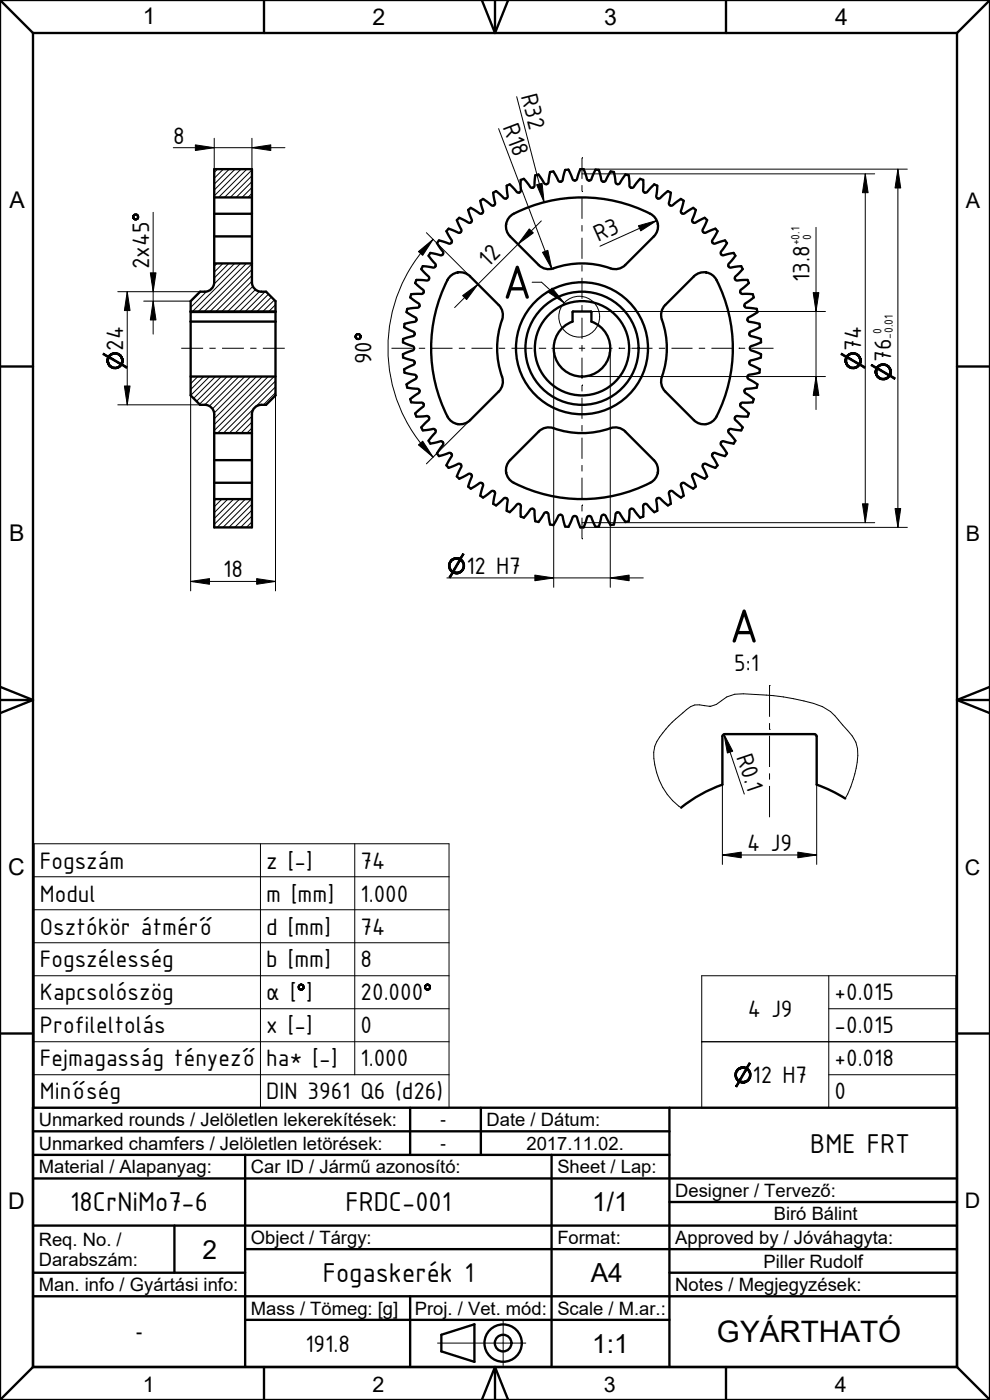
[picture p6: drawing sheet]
<svg xmlns="http://www.w3.org/2000/svg" width="210mm" height="297mm" viewBox="0 0 210 297" stroke-linecap="round" stroke-linejoin="round" font-family="sans-serif">
<defs><g id="words">
<g font-size="10.9">
<text x="106.6" y="63.4">A</text>
<text x="154.7" y="136.3">A</text>
</g>
<text font-size="6.3" x="152.1" y="284.7">GYÁRTHATÓ</text>
<g font-size="6.2">
<text x="171.9" y="244.5">BME FRT</text>
<text x="14.9" y="257">18CrNiMo7-6</text>
<text x="73.3" y="257">FRDC-001</text>
<text x="68.5" y="272">Fogaskerék 1</text>
</g>
<g font-size="5.6">
<text x="125.6" y="257">1/1</text>
<text x="42.9" y="267">2</text>
<text x="125.3" y="272">A4</text>
<text x="125.6" y="287">1:1</text>
</g>
<g font-size="5.4">
<text x="110.4" y="20.3" transform="rotate(75 110.4 20.3)">R32</text>
<text x="106.6" y="27" transform="rotate(69 106.6 27)">R18</text>
<text x="36.8" y="30.5">8</text>
<text x="126.9" y="51.4" transform="rotate(-24 126.9 51.4)">R3</text>
<text x="31.6" y="57.1" transform="rotate(-90 31.6 57.1)">2x45</text>
<text x="103.5" y="56.9" transform="rotate(-45 103.5 56.9)">12</text>
<text x="171.7" y="59.8" transform="rotate(-90 171.7 59.8)">13.8</text>
<text x="26.1" y="74.4" transform="rotate(-90 26.1 74.4)">24</text>
<text x="78.8" y="77.2" transform="rotate(-90 78.8 77.2)">90</text>
<text x="182.7" y="74.4" transform="rotate(-90 182.7 74.4)">74</text>
<text x="189.1" y="76.8" transform="rotate(-90 189.1 76.8)">76</text>
<text x="47.3" y="122.5">18</text>
<text x="98.9" y="121.7">12 H7</text>
<text x="155.7" y="142.4">5:1</text>
<text x="156.1" y="160.6" transform="rotate(71 156.1 160.6)">R0.1</text>
<text x="8.5" y="184.2">Fogszám</text>
<text x="56.5" y="184.2">z [-]</text>
<text x="76.5" y="184.2">74</text>
<text x="158.5" y="180.5">4 J9</text>
<text x="8.5" y="191.2">Modul</text>
<text x="56.5" y="191.2">m [mm]</text>
<text x="76.5" y="191.2">1.000</text>
<text x="8.5" y="198.2">Osztókör átmérő</text>
<text x="56.5" y="198.2">d [mm]</text>
<text x="76.5" y="198.2">74</text>
<text x="8.5" y="205.2">Fogszélesség</text>
<text x="56.5" y="205.2">b [mm]</text>
<text x="76.5" y="205.2">8</text>
<text x="8.5" y="212.2">Kapcsolószög</text>
<text x="56.5" y="212.2">α [ ]</text>
<text x="76.5" y="212.2">20.000</text>
<text x="158.6" y="215.7">4 J9</text>
<text x="177" y="212.2">+0.015</text>
<text x="8.5" y="219.2">Profileltolás</text>
<text x="56.5" y="219.2">x [-]</text>
<text x="76.5" y="219.2">0</text>
<text x="177" y="219.2">-0.015</text>
<text x="8.5" y="226.2">Fejmagasság tényező</text>
<text x="56.5" y="226.2">ha* [-]</text>
<text x="76.5" y="226.2">1.000</text>
<text x="177" y="226.2">+0.018</text>
<text x="8.5" y="233.2">Minőség</text>
<text x="56.5" y="233.2">DIN 3961 Q6 (d26)</text>
<text x="159.7" y="229.7">12 H7</text>
<text x="177" y="233.2">0</text>
<text x="64.8" y="286.7">191.8</text>
</g>
<g font-size="4.9">
<text x="30.3" y="5.2">1</text>
<text x="79" y="5.3">2</text>
<text x="128.1" y="5.2">3</text>
<text x="177.1" y="5.3">4</text>
<text x="2" y="44.1">A</text>
<text x="2" y="114.8">B</text>
<text x="1.7" y="185.7">C</text>
<text x="1.7" y="256.4">D</text>
</g>
<g font-size="4.5">
<text x="204.9" y="44.1">A</text>
<text x="204.9" y="114.8">B</text>
<text x="204.6" y="185.6">C</text>
<text x="204.6" y="256.4">D</text>
<text x="30.3" y="295.2">1</text>
<text x="79" y="295.3">2</text>
<text x="128.1" y="295.3">3</text>
<text x="177.1" y="295.3">4</text>
</g>
<g font-size="3.9">
<text x="8.2" y="238.9">Unmarked rounds / Jelöletlen lekerekítések:</text>
<text x="103.2" y="238.9">Date / Dátum:</text>
<text x="8.2" y="243.9">Unmarked chamfers / Jelöletlen letörések:</text>
<text x="111.7" y="243.9">2017.11.02.</text>
<text x="8.2" y="248.9">Material / Alapanyag:</text>
<text x="53.2" y="248.9">Car ID / Jármű azonosító:</text>
<text x="118.2" y="248.9">Sheet / Lap:</text>
<text x="143.2" y="253.9">Designer / Tervező:</text>
<text x="53.2" y="263.9">Object / Tárgy:</text>
<text x="118.2" y="263.9">Format:</text>
<text x="143.2" y="263.9">Approved by / Jóváhagyta:</text>
<text x="164.1" y="258.9">Biró Bálint</text>
<text x="8.2" y="264.3">Req. No. /</text>
<text x="8.2" y="268.5">Darabszám:</text>
<text x="162" y="268.9">Piller Rudolf</text>
<text x="8.2" y="273.9">Man. info / Gyártási info:</text>
<text x="143.2" y="273.9">Notes / Megjegyzések:</text>
<text x="53.2" y="278.9">Mass / Tömeg: [g]</text>
<text x="88" y="278.9">Proj. / Vet. mód:</text>
<text x="118.2" y="278.9">Scale / M.ar.:</text>
<text x="28.9" y="283.9">-</text>
</g>
<g font-size="3.5">
<text x="93.4" y="238.7">-</text>
<text x="93.4" y="243.7">-</text>
</g>
<g font-size="2.7">
<text x="169.6" y="52.1" transform="rotate(-90 169.6 52.1)">+0.1</text>
<text x="172" y="51" transform="rotate(-90 172 51)">0</text>
<text x="187" y="70.8" transform="rotate(-90 187 70.8)">0</text>
<text x="189.4" y="71.9" transform="rotate(-90 189.4 71.9)">-0.01</text>
</g>
</g></defs>
<g fill="none" stroke="#000" stroke-width=".21">
<path d="M46.1 35.9l-.7 .7M47.4 35.9l-2 1.9M48.6 35.9l-3.2 3.2M49.9 35.9l-4.5 4.4M51.1 35.9l-5.7 5.7M52.4 35.9l-6 6M53.4 36l-5.8 5.9M53.4 37.3l-4.5 4.6M53.4 38.5l-3.3 3.4M53.4 39.8l-2.1 2.1M46.1 55.9l-.7 .6M47.3 55.9l-1.9 1.8"/>
<path d="M48.5 55.9l-3.1 3.1M49.8 55.9l-4.4 4.4M51 55.9l-10.2 10.2M52.3 55.9l-10.2 10.2M53.4 41l-.8 .9M53.4 56l-10.1 10.1M53.4 57.2l-8.8 8.9M53.4 58.4l-7.6 7.7M53.4 59.7l-6.3 6.4M112.9 59.9h2l4.8 4.4M40.7 79.9l-.3 .3M42 79.9l-1.6 1.5"/>
<path d="M42.5 61.9l-2.1 2.1M43.2 79.9l-2.8 2.7M43.8 61.8l-3.4 3.4M44.5 79.9l-4.1 4M45.7 79.9l-4.6 4.6M46.9 79.9l-5.2 5.2M48.2 79.9l-5.9 5.9M49.4 79.9l-6 6M50.7 79.9l-6.3 6.2M51.9 79.9l-6.8 6.8M53.2 79.9l-7.8 7.7M53.6 60.7l-5.3 5.4"/>
<path d="M54.2 61.4l-4.7 4.7M54.4 79.9l-9 9M55 61.8l-4.2 4.3M55.7 79.9l-10.3 10.2M56.2 61.9l-4.2 4.2M56.9 79.9l-11.5 11.4M57 62.4l-3.7 3.7M57.6 63l-3.1 3.1M58.1 79.9l-12 12M58.2 63.6l-2.4 2.5M58.4 64.6l-1.4 1.5M58.4 65.9l-.1 .2"/>
<path d="M117.1 61.1l2.6 3.2-3.4-2.3zM53.4 88.3l-3.5 3.6M53.4 89.6l-2.3 2.3M53.4 90.8l-1 1.1M54 86.6l-5.4 5.3M58.4 80.8l-11 11.1M58.4 82.1l-4.3 4.3M58.4 83.3l-2.5 2.6M45.8 105.9l-.4 .4M47.1 105.9l-1.7 1.6M48.3 105.9l-2.9 2.9M49.6 105.9l-4.2 4.1"/>
<path d="M50.8 105.9l-5.4 5.4M52.1 105.9l-6 6M53.3 105.9l-6 6M53.4 107l-4.9 4.9M53.4 108.2l-3.6 3.7M53.4 109.5l-2.4 2.4M53.4 110.7l-1.1 1.2M7.3 179h87.9v56h-87.9zM55.2 179v56M75.2 179v49M179.3 169.4a20.7 20.7 0 0 0 2.6-10.6 9.3 9.3 0 0 0-3.2-5 11.2 11.2 0 0 0-6.1-4.6 53.5 53.5 0 0 0-16.8-1.9l-1.7 .6-1.1 .7a3.5 3.5 0 0 1-3.6 1.1 3.5 3.5 0 0 0-3.8 .8 22.1 22.1 0 0 0-6.7 7.8 13.6 13.6 0 0 0 2.6 10.2l1.2 1.4 1.9 1.5M7.3 186h87.9"/>
<path d="M7.3 193h87.9M7.3 200h87.9M7.3 207h87.9M7.3 214h87.9M63.2 209.4l.3-.1zM63.2 209.4h.3l-.3 .2zM63.2 209.2l.4-.1zM63.2 209.2l.5-.1zM63.2 209.2h.3zM63.2 209.2l.3 .1-.3 .1zM63.2 209.6l.3-.2zM63.2 209.6h.3z"/>
<path d="M63.2 209.6h.3l-.2 .1zM63.3 209.1l.6-.1zM63.3 209.1l.5-.1zM63.3 209.1h.4l-.5 .1zM63.3 209.7h.3zM63.3 209.7h.4zM63.3 209.7h.4l-.3 .2zM63.4 209l.8-.1zM63.4 209h.9zM63.4 209h.5l-.6 .1zM63.4 209.9l.6-.1zM63.4 209.9l.5-.1z"/>
<path d="M63.4 209.9l.4-.1zM63.4 209.9l1-.2zM63.4 209.9l1-.2-.1 .2zM63.4 209.9h.9zM63.6 208.9l.4-.1zM63.6 208.9h.6zM63.6 210l.7-.1zM63.6 210h.6zM63.7 208.8h.3zM63.7 210.1l.5-.1zM63.9 209h.4zM63.9 210.1l.3-.1z"/>
<path d="M64 209h.3zM64 209.8l.4-.1zM64.1 209.1l.2-.1 .1 .1zM64.1 209.1h.3zM64.1 209.7l.4-.1zM64.1 209.7l.4-.1-.1 .1zM64.2 209.1h.2zM64.2 209.2l.2-.1 .1 .1zM64.2 209.2h.3zM64.2 209.6h.3zM64.3 209.3l.2-.1zM64.3 209.4l.2-.2v.2z"/>
<path d="M64.3 209.4h.2zM64.3 209.5l.2-.1v.2zM64.3 209.5l.2 .1h-.3zM90 209.4l.3-.1zM90 209.4h.3l-.2 .2zM90.1 209.2l.3-.1zM90.1 209.2l.4-.1zM90.1 209.2h.2zM90.1 209.2l.2 .1-.3 .1zM90.1 209.6l.2-.2zM90.1 209.6h.2zM90.1 209.6h.2l-.2 .1z"/>
<path d="M90.1 209.1l.6-.1zM90.1 209.1l.5-.1zM90.1 209.1h.4l-.4 .1zM90.1 209.7h.3zM90.1 209.7h.4zM90.1 209.7h.4l-.3 .2zM90.2 209l.8-.1zM90.2 209h1zM90.2 209h.5l-.6 .1zM90.2 209.9l.6-.1zM90.2 209.9l.5-.1zM90.2 209.9l.4-.1z"/>
<path d="M90.2 209.9l1.1-.2zM90.2 209.9l1.1-.2-.1 .2zM90.2 209.9h1zM90.4 208.9l.5-.1zM90.4 208.9h.6zM90.4 210l.8-.1zM90.4 210h.6zM90.5 208.8h.4zM90.5 210.1l.5-.1zM90.7 209h.5zM90.7 210.1l.3-.1zM90.8 209h.4z"/>
<path d="M90.8 209.8l.5-.1zM90.9 209.1l.3-.1 .1 .1zM90.9 209.1h.4zM90.9 209.7l.4-.1zM90.9 209.7l.4-.1v.1zM91 209.1h.3zM91 209.2l.3-.1v.1zM91 209.2h.3zM91 209.6h.3zM91.1 209.3l.2-.1zM91.1 209.4l.2-.2v.2zM91.1 209.4h.2z"/>
<path d="M91.1 209.5l.2-.1v.2zM91.1 209.5l.2 .1h-.3zM148.9 207h53.8v28h-53.8zM175.8 214h26.9M175.8 207v28M7.3 221h87.9M7.3 228h87.9M148.9 221h53.8M155.9 227.8l.4-.1-.1 .2zM155.9 227.8l.3 .1-.3 .1zM155.9 228l.3-.1v.1zM155.9 228.2l.3-.2v.2z"/>
<path d="M155.9 228h.3l-.3 .2zM155.9 228.2h.3l.1 .2zM155.9 228.2l.4 .2h-.4zM155.9 227.6l.4-.1v.2zM155.9 227.6l.4 .1-.4 .1zM155.9 228.4h.4v.1zM155.9 228.4l.4 .1-.3 .1zM156 228.6l.3-.1 .1 .1zM156 228.6h.4l-.3 .2zM156 227.4l.5-.2-.1 .1zM156 227.4l.4-.1-.1 .2zM156 227.4l.3 .1-.4 .1z"/>
<path d="M156 230.4l.9-.8-.6 1zM156.1 228.8l.3-.2v.2zM156.1 228.8l.4 .1zM156.1 228.8l.4 .1-.3 .1zM156.1 227.2l.5-.1zM156.1 227.2h.4l-.5 .2zM156.2 229h.4zM156.2 229h.4l-.3 .2zM156.2 227l.7-.2zM156.2 227l.5-.1-.1 .2zM156.2 227l.4 .1-.5 .1zM156.3 229.2l.3-.2 .2 .1z"/>
<path d="M156.3 229.2l.5-.1-.4 .2zM156.4 226.8l.8-.1zM156.4 226.8l1-.1zM156.4 226.8l.1-.1h.9zM156.4 226.8h.7zM156.4 226.8h.5l-.7 .2zM156.4 229.3l.4-.2 .3 .2zM156.4 229.3h.7l-.5 .1zM156.5 226.7l2.1-.1zM156.5 226.6h2.1M156.6 229.4h1.2zM156.6 229.4h1z"/>
<path d="M156.6 229.4h.9zM156.6 229.4h.7zM156.6 229.4h.6zM156.6 229.4l1.9 .1zM156.6 229.4l1.9 .1-1.6 .1zM156.6 229.4l.3 .2-.9 .8zM156.7 226.6l1.6-.1zM156.7 226.6l1.6-.1 .3 .1zM156.9 229.6l1.6-.1zM156.9 229.6h1.4zM156.9 226.5l1.2-.1zM156.9 226.5h1.4z"/>
<path d="M157.1 229.7l1.2-.1zM157.1 229.7h.9zM157.2 226.4h.7zM157.2 226.4l.6-.1zM157.2 226.4h.9zM157.2 229.7h.8zM157.4 226.3h.4zM157.4 226.7l1.2-.1zM157.4 229.7h.6zM157.6 226.7l1-.1zM157.6 229.7h.4zM157.7 226.7l.9-.1z"/>
<path d="M157.8 229.4h.8zM157.8 229.4h.8l-.1 .1zM157.9 226.7l.7-.1zM157.9 229.4l.9-.1zM158 226.7l.6-.1zM158.1 226.8l.5-.2 .2 .2zM158.1 226.8h.7l-.4 .1zM158.1 226.8l.3 .1-1.6 2.2zM158.1 229.3h.7zM158.3 229.2l.6-.1zM158.3 229.2l.6-.1-.1 .2zM158.3 226.5l.9-.9-.6 1z"/>
<path d="M158.4 226.9h.5l-.4 .1zM158.4 226.9l.4-.1 .1 .1zM158.4 229.1l.2-.1 .3 .1zM158.4 226.9l-1.3 2.4-.3-.2zM158.5 227l.4-.1 .1 .2zM158.5 227l.5 .1zM158.6 229l.5-.1-.2 .2zM158.7 227.1h.3l.1 .1zM158.7 227.1l.4 .1-.4 .1zM158.7 228.9l.5-.2-.1 .2zM158.7 228.9h.4l-.5 .1zM158.7 227.3l.4-.1-.3 .2z"/>
<path d="M158.8 228.7h.4l-.5 .2zM158.8 227.4l.3-.2 .1 .2zM158.8 227.4h.4l-.3 .2zM158.9 228.6l.4-.1-.1 .2zM158.9 228.6l.3 .1h-.4zM158.9 225.4l.3 .2-.9 .9zM158.9 227.6l.3-.2 .1 .2zM158.9 227.6h.4l-.4 .1zM158.9 228.4l.4-.1v.2zM158.9 228.4l.4 .1-.4 .1zM158.9 227.7l.4-.1v.2zM158.9 227.7l.4 .1-.3 .1z"/>
<path d="M159 227.9l.3-.1-.3 .2zM159 228l.3-.2v.2zM159 228h.3l-.3 .2zM159 228.2l.3-.2v.3zM159 228.2l.3 .1-.4 .1zM175.8 228h26.9M92.8 284.9h18.7M106.7 280.2v9.5"/>
<circle cx="122.9" cy="67.2" r="4.3"/>
</g>
<g fill="none" stroke="#000" stroke-width=".5">
<path d="M0 0v297M0 0l7 7M0 0h210M7 7v283M7 7h196M56 0v7M102.2 0l2.8 7M105 0v7M107.8 0l-2.8 7M154 0v7M203 7v283M210 0l-7 7"/>
<path d="M210 0v297M113.1 39.8l-.6-.1-1-1.3a.58 .58 0 0 0-.8-.3 .58 .58 0 0 0-.3 .7l.1 1.4a.57 .57 0 0 1-.5 .7 .57 .57 0 0 1-.6-.5l-.8-.8a.61 .61 0 0 0-.9-.3 .61 .61 0 0 0-.2 .8l.1 1.1a.59 .59 0 0 1-.2 .9 .59 .59 0 0 1-.8-.4l-.9-.8a.61 .61 0 0 0-.8-.2 .61 .61 0 0 0-.2 .9l.2 1.1a.59 .59 0 0 1-.2 .9 .59 .59 0 0 1-.8-.3l-.9-.7a.61 .61 0 0 0-.9-.2 .61 .61 0 0 0-.1 .9l.4 1.1a.59 .59 0 0 1-.2 .9 .59 .59 0 0 1-.8-.3l-1-.6a.61 .61 0 0 0-.9-.1 .61 .61 0 0 0 0 .9l.4 1.1a.59 .59 0 0 1 0 .9 .59 .59 0 0 1-.9-.2l-1-.5a.61 .61 0 0 0-.9 0 .61 .61 0 0 0 .1 .9l.5 1a.59 .59 0 0 1 0 .9 .59 .59 0 0 1-.9-.1l-1-.5a.61 .61 0 0 0-.9 .1 .61 .61 0 0 0 .1 .9l.6 1a.59 .59 0 0 1 .1 .8 .59 .59 0 0 1-.9 0l-1.1-.3a.61 .61 0 0 0-.8 .1 .61 .61 0 0 0 .2 .9l.6 .9a.59 .59 0 0 1 .2 .9 .59 .59 0 0 1-.9 0l-1.1-.2a.61 .61 0 0 0-.8 .2 .61 .61 0 0 0 .2 .8l.8 .9a.59 .59 0 0 1 .2 .9 .59 .59 0 0 1-.9 .1l-1.1-.2a.61 .61 0 0 0-.8 .3 .61 .61 0 0 0 .3 .8l.8 .8a.59 .59 0 0 1 .4 .9 .59 .59 0 0 1-.9 .2l-1.1-.1a.61 .61 0 0 0-.8 .4 .61 .61 0 0 0 .4 .7l.9 .8a.59 .59 0 0 1 .3 .8 .59 .59 0 0 1-.8 .2l-1.1 .1a.61 .61 0 0 0-.8 .4 .61 .61 0 0 0 .5 .8l.9 .6a.59 .59 0 0 1 .5 .8 .59 .59 0 0 1-.9 .3l-1.1 .1a.61 .61 0 0 0-.7 .5 .61 .61 0 0 0 .5 .7l1 .6a.59 .59 0 0 1 .5 .7 .59 .59 0 0 1-.8 .4l-1.1 .2a.61 .61 0 0 0-.7 .6 .61 .61 0 0 0 .7 .7l1 .4a.59 .59 0 0 1 .6 .7 .59 .59 0 0 1-.8 .5l-1.1 .3a.61 .61 0 0 0-.6 .6 .61 .61 0 0 0 .6 .6l1.1 .4a.59 .59 0 0 1 .6 .6 .59 .59 0 0 1-.7 .6l-1 .4a.61 .61 0 0 0-.6 .7 .61 .61 0 0 0 .7 .5l1.1 .3a.59 .59 0 0 1 .7 .6 .59 .59 0 0 1-.7 .6l-1 .4a.61 .61 0 0 0-.5 .8 .61 .61 0 0 0 .7 .4l1.1 .2a.59 .59 0 0 1 .8 .6 .59 .59 0 0 1-.7 .6l-.9 .6a.61 .61 0 0 0-.5 .7 .61 .61 0 0 0 .8 .5l1.1 .1a.59 .59 0 0 1 .8 .4 .59 .59 0 0 1-.6 .7l-.9 .7a.61 .61 0 0 0-.4 .8 .61 .61 0 0 0 .9 .3h1.1a.59 .59 0 0 1 .8 .4 .59 .59 0 0 1-.5 .7l-.9 .8a.61 .61 0 0 0-.3 .8 .61 .61 0 0 0 .9 .3l1.1-.1a.59 .59 0 0 1 .8 .3 .59 .59 0 0 1-.4 .8l-.8 .8a.61 .61 0 0 0-.3 .8 .61 .61 0 0 0 .9 .2l1.1-.1a.59 .59 0 0 1 .9 .2 .59 .59 0 0 1-.4 .8l-.7 .9a.61 .61 0 0 0-.2 .9 .61 .61 0 0 0 .9 .1l1.1-.3a.59 .59 0 0 1 .9 .2 .59 .59 0 0 1-.3 .8l-.7 .9a.61 .61 0 0 0-.1 .9 .61 .61 0 0 0 .9 .1l1.1-.4a.59 .59 0 0 1 .9 .1 .59 .59 0 0 1-.2 .9l-.6 .9a.61 .61 0 0 0 0 .9 .61 .61 0 0 0 .8 0l1.1-.4a.59 .59 0 0 1 .9 0 .59 .59 0 0 1-.2 .8l-.5 1.1a.61 .61 0 0 0 .1 .9 .61 .61 0 0 0 .9-.1l1-.6a.59 .59 0 0 1 .9 0 .59 .59 0 0 1-.1 .8l-.4 1.1a.61 .61 0 0 0 .1 .9 .61 .61 0 0 0 .9-.2l.9-.6a.59 .59 0 0 1 .9-.1 .59 .59 0 0 1 0 .8l-.3 1.1a.61 .61 0 0 0 .2 .9 .61 .61 0 0 0 .9-.2l.9-.7a.59 .59 0 0 1 .8-.3 .59 .59 0 0 1 .1 .9l-.2 1.1a.61 .61 0 0 0 .3 .9 .61 .61 0 0 0 .8-.3l.8-.8a.59 .59 0 0 1 .9-.3 .59 .59 0 0 1 .1 .9l-.1 1.1a.61 .61 0 0 0 .3 .8 .61 .61 0 0 0 .8-.4l.8-.8a.59 .59 0 0 1 .8-.3 .59 .59 0 0 1 .3 .8l-.1 1.1a.61 .61 0 0 0 .4 .8 .61 .61 0 0 0 .8-.4l.7-.9a.59 .59 0 0 1 .8-.4 .59 .59 0 0 1 .3 .8l.1 1.1a.61 .61 0 0 0 .4 .8 .61 .61 0 0 0 .8-.5l.6-1a.59 .59 0 0 1 .7-.5 .59 .59 0 0 1 .4 .8l.1 1.1a.61 .61 0 0 0 .6 .8 .61 .61 0 0 0 .7-.6l.5-1a.59 .59 0 0 1 .7-.6 .59 .59 0 0 1 .4 .8l.3 1.1a.61 .61 0 0 0 .6 .7 .61 .61 0 0 0 .6-.7l.6-1.4 .5-.2M122 38.3l.4-.2 .5-1.6a.56 .56 0 0 1 .3-.7 .56 .56 0 0 1 .7 .3l.5 1.5a.59 .59 0 0 0 .5 .7 .59 .59 0 0 0 .7-.6l.4-1.1a.56 .56 0 0 1 .5-.7 .56 .56 0 0 1 .6 .4l.4 1.5a.59 .59 0 0 0 .4 .7 .59 .59 0 0 0 .7-.5l.6-1.1a.56 .56 0 0 1 .5-.6 .56 .56 0 0 1 .6 .5l.2 1.4a.59 .59 0 0 0 .4 .8 .59 .59 0 0 0 .7-.4l.7-1.1a.56 .56 0 0 1 .5-.5 .56 .56 0 0 1 .6 .5l.1 1.9 .3 .4M122 38.3l-.5-.3-.6-1.4a.61 .61 0 0 0-.7-.6 .61 .61 0 0 0-.5 .7l-.3 1.1a.59 .59 0 0 1-.5 .8 .59 .59 0 0 1-.7-.7l-.5-1a.61 .61 0 0 0-.7-.5 .61 .61 0 0 0-.5 .8l-.1 1.1a.59 .59 0 0 1-.5 .8 .59 .59 0 0 1-.7-.6l-.6-1a.61 .61 0 0 0-.8-.4 .61 .61 0 0 0-.4 .8v1.6l-.3 .3M133.8 39.8l.6-.1 1-1.3a.58 .58 0 0 1 .8-.3 .58 .58 0 0 1 .3 .7l-.1 1.1a.59 .59 0 0 0 .3 .9 .59 .59 0 0 0 .8-.3l.9-1a.58 .58 0 0 1 .8-.2 .58 .58 0 0 1 .2 .7l-.1 1.2a.59 .59 0 0 0 .1 .8 .59 .59 0 0 0 .9-.2l.9-.9a.58 .58 0 0 1 .8-.2 .58 .58 0 0 1 .2 .8l-.2 1.1a.59 .59 0 0 0 .1 .9 .59 .59 0 0 0 .8-.2l1.1-.8a.58 .58 0 0 1 .8-.1 .58 .58 0 0 1 .1 .8l-.3 1.1a.59 .59 0 0 0 0 .9 .59 .59 0 0 0 .9-.1l1.1-.7a.58 .58 0 0 1 .8-.1 .58 .58 0 0 1 0 .9l-.4 1a.59 .59 0 0 0-.1 .9 .59 .59 0 0 0 .9-.1l1.2-.6a.58 .58 0 0 1 .8 .1 .58 .58 0 0 1 0 .8l-.5 1a.59 .59 0 0 0-.2 .9 .59 .59 0 0 0 .9 0l1.2-.5a.58 .58 0 0 1 .8 .1 .58 .58 0 0 1-.1 .8l-.6 1a.59 .59 0 0 0-.2 .9 .59 .59 0 0 0 .9 0l1.2-.4a.58 .58 0 0 1 .8 .2 .58 .58 0 0 1-.1 .8l-.7 .9a.59 .59 0 0 0-.3 .9 .59 .59 0 0 0 .9 .2l1.3-.3a.58 .58 0 0 1 .7 .2 .58 .58 0 0 1-.2 .8l-.7 .8a.59 .59 0 0 0-.4 .9 .59 .59 0 0 0 .9 .2l1.3-.2a.58 .58 0 0 1 .7 .3 .58 .58 0 0 1-.3 .8l-.8 .8a.59 .59 0 0 0-.4 .8 .59 .59 0 0 0 .8 .3l1.3-.1a.58 .58 0 0 1 .7 .4 .58 .58 0 0 1-.3 .7l-.9 .7a.59 .59 0 0 0-.5 .8 .59 .59 0 0 0 .8 .3l1.3 .1a.58 .58 0 0 1 .7 .4 .58 .58 0 0 1-.4 .7l-.9 .7a.59 .59 0 0 0-.6 .7 .59 .59 0 0 0 .8 .4l1.3 .1a.58 .58 0 0 1 .6 .5 .58 .58 0 0 1-.5 .7l-.9 .6a.59 .59 0 0 0-.6 .6 .59 .59 0 0 0 .7 .5l1.3 .3a.58 .58 0 0 1 .6 .5 .58 .58 0 0 1-.6 .6l-1 .5a.59 .59 0 0 0-.7 .6 .59 .59 0 0 0 .7 .6l1.3 .3a.58 .58 0 0 1 .5 .6 .58 .58 0 0 1-.6 .6l-1 .4a.59 .59 0 0 0-.7 .5 .59 .59 0 0 0 .6 .7l1.2 .4a.58 .58 0 0 1 .5 .6 .58 .58 0 0 1-.6 .6l-1.1 .3a.59 .59 0 0 0-.7 .4 .59 .59 0 0 0 .5 .7l1.2 .6a.58 .58 0 0 1 .4 .7 .58 .58 0 0 1-.6 .4l-1.1 .2a.59 .59 0 0 0-.8 .4 .59 .59 0 0 0 .5 .8l1.1 .6a.58 .58 0 0 1 .4 .7 .58 .58 0 0 1-.7 .4l-1.1 .2a.59 .59 0 0 0-.9 .3 .59 .59 0 0 0 .5 .8l1.1 .7a.58 .58 0 0 1 .3 .8 .58 .58 0 0 1-.8 .3h-1.1a.59 .59 0 0 0-.8 .3 .59 .59 0 0 0 .3 .8l1 .8a.58 .58 0 0 1 .3 .8 .58 .58 0 0 1-.8 .3l-1.1-.1a.59 .59 0 0 0-.9 .2 .59 .59 0 0 0 .4 .8l.9 .9a.58 .58 0 0 1 .2 .8 .58 .58 0 0 1-.8 .2l-1.1-.1a.59 .59 0 0 0-.9 .1 .59 .59 0 0 0 .2 .9l.9 .9a.58 .58 0 0 1 .1 .9 .58 .58 0 0 1-.8 .1l-1.1-.3a.59 .59 0 0 0-.9 .1 .59 .59 0 0 0 .2 .9l.7 1a.58 .58 0 0 1 .1 .8 .58 .58 0 0 1-.8 .1l-1.1-.4a.59 .59 0 0 0-.9 0 .59 .59 0 0 0 .1 .9l.7 1.1a.58 .58 0 0 1-.1 .8 .58 .58 0 0 1-.8 0l-1-.4a.59 .59 0 0 0-.9-.1 .59 .59 0 0 0 0 .9l.6 1.1a.58 .58 0 0 1-.1 .9 .58 .58 0 0 1-.8-.1l-1-.5a.59 .59 0 0 0-.9-.2 .59 .59 0 0 0 0 .9l.4 1.2a.58 .58 0 0 1-.1 .8 .58 .58 0 0 1-.8-.1l-1-.7a.59 .59 0 0 0-.8-.2 .59 .59 0 0 0-.1 .9l.3 1.2a.58 .58 0 0 1-.2 .8 .58 .58 0 0 1-.8-.2l-.9-.7a.59 .59 0 0 0-.8-.3 .59 .59 0 0 0-.2 .9l.2 1.2a.58 .58 0 0 1-.3 .8 .58 .58 0 0 1-.7-.3l-.9-.7a.59 .59 0 0 0-.8-.4 .59 .59 0 0 0-.2 .8l.1 1.3a.58 .58 0 0 1-.3 .7 .58 .58 0 0 1-.8-.3l-.7-.8a.59 .59 0 0 0-.8-.5 .59 .59 0 0 0-.4 .8l.1 1.3a.58 .58 0 0 1-.4 .7 .58 .58 0 0 1-.7-.4l-.7-.9a.59 .59 0 0 0-.8-.5 .59 .59 0 0 0-.4 .8l-.1 1.3a.58 .58 0 0 1-.4 .7 .58 .58 0 0 1-.7-.5l-.6-.9a.59 .59 0 0 0-.7-.6 .59 .59 0 0 0-.5 .7l-.2 1.3a.58 .58 0 0 1-.5 .6 .58 .58 0 0 1-.6-.5l-.5-1a.59 .59 0 0 0-.7-.6 .59 .59 0 0 0-.5 .7l-.3 1.3a.58 .58 0 0 1-.6 .6 .58 .58 0 0 1-.6-.6l-.4-1a.59 .59 0 0 0-.6-.7 .59 .59 0 0 0-.6 .6l-.4 1.3a.58 .58 0 0 1-.6 .5 .58 .58 0 0 1-.5-.6l-.5-1.5-.4-.3M45.4 55.9h8v4a2 2 0 0 0 2 2h1l2 2v2.2h-18v-2.2l2-2a2.27 2.27 0 0 0 3-2zM45.4 45.3v-9.4h8v9.4M45.4 41.9h8M0 77.8h7M40.4 68.2h18v15.7l-2 2a2.27 2.27 0 0 0-3 2v4h-8v-4a2 2 0 0 0-2-2h-1l-2-2zM40.4 79.9h18M121.5 68.2a6 6 0 0 0-2.9 9.2 6 6 0 0 0 9.7 0 6 6 0 0 0-2.8-9.2"/>
<path d="M203 77.8h7M45.4 102.4v9.5h8v-9.5M45.4 105.9h8M0 145.7l7 2.8M0 148.5h7M7 148.5l-7 2.8M203 148.5h7M203 148.5l7 2.8M210 145.7l-7 2.8M179.3 169.4a30 30 0 0 0-6.1-2.9v-10.3l-.2-.4-.3-.1-19.2 .1-.3 .4v10.3a30 30 0 0 0-8.7 4.8M0 219.2h7M203 219.2h7"/>
<path d="M7 240h135M7 235h196M87 235v10M102 235v10M142 235v55M7 260h196M7 250h196M7 245h135M37 260v10M52 245v45M117 245v45M142 255h61"/>
<path d="M7 275h196M7 270h45M52 280h90M52 265h151M87 275v15M142 270h61M0 297h210M7 290l-7 7M56 290v7M93.6 283.2l7-2.3v8l-7-2.2zM105 290l2.8 7M105 290v7"/>
<path d="M105 290l-2.8 7M154 290v7M203 290l7 7M203 290h-196"/>
<circle cx="106.7" cy="284.9" r="4"/>
<circle cx="106.7" cy="284.9" r="1.76"/>
</g>
<g fill="#000">
<path d="M117.1 61.1l2.6 3.2-3.4-2.3zM63.2 209.4l.3-.1zM63.2 209.2h.3zM63.2 209.6h.3zM63.3 209.1l.5-.1zM63.3 209.7h.4zM63.4 209h.9zM63.4 209.9l1-.2zM63.4 209.9l1-.2-.1 .2zM63.2 209.6l.3-.2zM63.2 209.4h.3l-.3 .2zM63.2 209.2l.3 .1-.3 .1z"/>
<path d="M63.3 209.7h.3zM63.2 209.6h.3l-.2 .1zM63.6 208.9h.6zM63.6 210l.7-.1zM63.2 209.2l.4-.1zM63.2 209.2l.5-.1zM63.3 209.1h.4l-.5 .1zM63.4 209.9l.4-.1zM63.3 209.7h.4l-.3 .2zM63.7 208.8h.3zM63.4 209.9l.5-.1zM63.3 209.1l.6-.1z"/>
<path d="M63.4 209h.5l-.6 .1zM63.4 209.9l.6-.1zM63.7 210.1l.5-.1zM63.9 210.1l.3-.1zM63.9 209h.4zM63.6 208.9l.4-.1zM64 209h.3zM64.1 209.1l.2-.1 .1 .1zM64.1 209.7l.4-.1zM64.1 209.7l.4-.1-.1 .1zM64.2 209.6h.3zM63.6 210h.6z"/>
<path d="M63.4 209l.8-.1zM64.2 209.1h.2zM64.2 209.2l.2-.1 .1 .1zM64.3 209.3l.2-.1zM64.3 209.4l.2-.2v.2zM64.3 209.5l.2-.1v.2zM63.4 209.9h.9zM64.1 209.1h.3zM64 209.8l.4-.1zM64.2 209.2h.3zM64.3 209.5l.2 .1h-.3zM64.3 209.4h.2z"/>
<path d="M90 209.4l.3-.1zM90.1 209.2h.2zM90.1 209.6h.2zM90.1 209.1l.5-.1zM90.1 209.7h.4zM90.2 209h1zM90.2 209.9l1.1-.2zM90.2 209.9l1.1-.2-.1 .2zM90.1 209.6l.2-.2zM90 209.4h.3l-.2 .2zM90.1 209.2l.2 .1-.3 .1zM90.1 209.7h.3z"/>
<path d="M90.1 209.6h.2l-.2 .1zM90.4 208.9h.6zM90.4 210l.8-.1zM90.1 209.2l.3-.1zM90.1 209.2l.4-.1zM90.1 209.1h.4l-.4 .1zM90.2 209.9l.4-.1zM90.1 209.7h.4l-.3 .2zM90.5 208.8h.4zM90.2 209.9l.5-.1zM90.1 209.1l.6-.1zM90.2 209h.5l-.6 .1z"/>
<path d="M90.2 209.9l.6-.1zM90.5 210.1l.5-.1zM90.7 210.1l.3-.1zM90.7 209h.5zM90.4 208.9l.5-.1zM90.8 209h.4zM90.9 209.1l.3-.1 .1 .1zM90.9 209.7l.4-.1zM90.9 209.7l.4-.1v.1zM91 209.6h.3zM90.4 210h.6zM90.2 209l.8-.1z"/>
<path d="M91 209.1h.3zM91 209.2l.3-.1v.1zM91.1 209.3l.2-.1zM91.1 209.4l.2-.2v.2zM91.1 209.5l.2-.1v.2zM90.2 209.9h1zM90.9 209.1h.4zM90.8 209.8l.5-.1zM91 209.2h.3zM91.1 209.5l.2 .1h-.3zM91.1 209.4h.2zM155.9 227.8l.4-.1-.1 .2z"/>
<path d="M155.9 228l.3-.1v.1zM155.9 228.2h.3l.1 .2zM155.9 227.6l.4-.1v.2zM155.9 228.4h.4v.1zM156 228.6l.3-.1 .1 .1zM156 227.4l.4-.1-.1 .2zM156 230.4l.9-.8-.6 1zM156.1 228.8l.4 .1zM156.1 227.2l.5-.1zM156.2 229h.4zM155.9 228.2l.3-.2v.2zM155.9 228h.3l-.3 .2z"/>
<path d="M156.2 227l.5-.1-.1 .2zM155.9 227.8l.3 .1-.3 .1zM155.9 227.6l.4 .1-.4 .1zM155.9 228.2l.4 .2h-.4zM156 227.4l.3 .1-.4 .1zM155.9 228.4l.4 .1-.3 .1zM156.1 228.8l.3-.2v.2zM156 228.6h.4l-.3 .2zM156.4 226.8h.7zM156.3 229.2l.5-.1-.4 .2zM156 227.4l.5-.2-.1 .1zM156.1 227.2h.4l-.5 .2z"/>
<path d="M156.1 228.8l.4 .1-.3 .1zM156.6 229.4l1.9 .1-1.6 .1zM156.2 227l.4 .1-.5 .1zM156.3 229.2l.3-.2 .2 .1zM156.2 229h.4l-.3 .2zM158.4 226.9l-1.3 2.4-.3-.2zM156.9 229.6l1.6-.1zM156.6 229.4l.3 .2-.9 .8zM156.2 227l.7-.2zM156.4 226.8h.5l-.7 .2zM156.9 226.5h1.4zM156.4 229.3l.4-.2 .3 .2z"/>
<path d="M156.6 229.4h.6zM156.4 229.3h.7l-.5 .1zM157.1 229.7l1.2-.1zM157.2 226.4h.9zM156.6 229.4h.7zM156.4 226.8l.8-.1zM156.6 229.4h.9zM157.4 226.3h.4zM156.4 226.8l1-.1zM156.4 226.8l.1-.1h.9zM157.2 229.7h.8zM156.6 229.4h1z"/>
<path d="M157.4 226.7l1.2-.1zM156.6 229.4h1.2zM157.4 229.7h.6zM157.6 229.7h.4zM157.6 226.7l1-.1zM157.2 226.4h.7zM157.2 226.4l.6-.1zM157.8 229.4h.8l-.1 .1zM157.7 226.7l.9-.1zM157.9 229.4l.9-.1zM157.9 226.7l.7-.1zM157.1 229.7h.9z"/>
<path d="M156.9 226.5l1.2-.1zM158 226.7l.6-.1zM158.1 226.8l.5-.2 .2 .2zM158.1 226.8h.7l-.4 .1zM156.9 229.6h1.4zM158.3 229.2l.6-.1zM158.3 229.2l.6-.1-.1 .2zM156.7 226.6l1.6-.1zM158.3 226.5l.9-.9-.6 1zM158.1 226.8l.3 .1-1.6 2.2zM156.6 229.4l1.9 .1zM158.4 226.9h.5l-.4 .1z"/>
<path d="M158.5 227l.4-.1 .1 .2zM158.6 229l.5-.1-.2 .2zM156.7 226.6l1.6-.1 .3 .1zM157.8 229.4h.8zM158.7 227.1h.3l.1 .1zM158.8 228.7h.4l-.5 .2zM158.7 228.9l.5-.2-.1 .2zM158.4 226.9l.4-.1 .1 .1zM158.7 227.3l.4-.1-.3 .2zM158.8 227.4l.3-.2 .1 .2zM158.1 229.3h.7zM158.9 228.6l.4-.1-.1 .2z"/>
<path d="M158.9 227.6l.3-.2 .1 .2zM158.9 228.4l.4-.1v.2zM158.9 227.7l.4-.1v.2zM158.4 229.1l.2-.1 .3 .1zM159 227.9l.3-.1-.3 .2zM159 228l.3-.2v.2zM159 228.2l.3-.2v.3zM158.5 227l.5 .1zM158.7 228.9h.4l-.5 .1zM158.7 227.1l.4 .1-.4 .1zM158.9 225.4l.3 .2-.9 .9zM158.9 228.6l.3 .1h-.4z"/>
<path d="M158.8 227.4h.4l-.3 .2zM158.9 228.4l.4 .1-.4 .1zM158.9 227.6h.4l-.4 .1zM158.9 227.7l.4 .1-.3 .1zM159 228h.3l-.3 .2zM159 228.2l.3 .1-.4 .1z"/>
</g>
<!-- layer: CHAMFER -->
<g fill="none" stroke="#000" stroke-width=".5">
<circle cx="123.5" cy="73.9" r="12"/>
<circle cx="123.5" cy="73.9" r="10"/>
</g>
<!-- layer: DEF_AXIS -->
<g fill="none" stroke="#000" stroke-width=".21">
<path d="M123.5 33.5h.1M123.5 33.5v4.4M123.5 39.3v1.3M123.5 40.6h.1M123.5 42v4.4M123.5 47.8v1.3M123.5 50.4v4.5M123.5 56.2v1.4M123.5 58.9v4.5M38.4 73.9h4.7M44.4 73.9h1.4M47.1 73.9h4.6"/>
<path d="M53.1 73.9h1.3M55.8 73.9h4.6M83 73.9h4.5M88.8 73.9h1.4M91.5 73.9h4.5M97.3 73.9h1.4M100 73.9h4.5M105.8 73.9h1.4M108.5 73.9h4.5M114.3 73.9h1.3M115.6 73.9h.1M117 73.9h4.4"/>
<path d="M122.8 73.9h1.3M123.5 66.1h.1M123.5 64.7v1.4M123.5 67.4v4.5M123.5 73.2v1.4M123.5 75.9v4.5M125.5 73.9h4.4M131.3 73.9h.1M131.3 73.9h1.3M133.9 73.9h4.5M139.8 73.9h1.3M142.4 73.9h4.5"/>
<path d="M148.2 73.9h1.4M150.9 73.9h4.5M156.7 73.9h.1M156.7 73.9h1.4M159.4 73.9h4.5M163.9 73.9h.1M123.5 81.7h.1M123.5 81.7v1.3M123.5 84.4v4.4M123.5 90.2v1.3M123.5 92.9v4.4M123.5 98.7v1.3"/>
<path d="M123.5 107.1h.1M123.5 114.3h.1M123.5 101.3v4.5M123.5 107.1v1.4M123.5 109.8v4.5M163.2 154.7h.1M163.2 145.4h.1M163.2 145.4v6.7M163.2 153.4v1.3M163.2 156.1v6.6M163.2 164.1v1.3M163.2 166.7v6.7"/>
</g>
<!-- layer: DIMS -->
<g fill="#000">
<path d="M41.4 30.7l4 .6-4 .6zM53.4 31.3l4-.6v1.2zM183.5 36.9l.6 4h-1.2zM190.5 35.9l.6 4h-1.2zM28.1 45.9v.3zM28.1 45.9l.1 .5zM28.2 45.7v.7zM28.2 45.7l.1 .8zM28.3 45.6v.9zM28.4 46v.6zM28.4 46v.6l-.1-.1zM28.3 45.6l.1 .4z"/>
<path d="M28.4 46.1v.5zM28.3 45.6l.1 .3zM28.3 45.6l.1-.1v.3zM28.4 45.5v.3zM28.4 46.2l.2 .5zM28.4 46.2l.2 .5-.2-.1zM28.5 46.3l.1 .4zM28.4 45.5l.1 .2zM28.4 45.5l.2-.1v.3zM28.6 46.4v.3zM28.6 45.4v.3zM28.7 46.4l.1 .3h-.2z"/>
<path d="M28.7 46.4l.1 .3zM28.6 45.4l.2 .2zM28.6 45.4h.2v.2zM28.8 45.4l.1 .2zM28.8 46.4l.2 .3zM28.8 46.4l.2 .3h-.2zM28.8 45.4h.2l-.1 .2zM28.9 46.4l.1 .3zM29 45.4v.3zM29 46.4l.1-.1v.3zM29 46.4l.1 .2-.1 .1zM29 45.4l.1 .3z"/>
<path d="M29.1 46.2v.4zM29 45.4l.1 .4zM29 45.4l.1 .1v.3zM29.1 45.5l.1 .4zM29.2 46.1v.4zM29.1 46.2l.1 .3-.1 .1zM29.2 45.9v.6zM29.2 46v.5zM29.1 45.5l.1 1zM29.1 45.5l.1 .1v.9zM29.2 45.6v.9zM29.2 45.6l.1 .8z"/>
<path d="M29.3 45.7v.7zM29.3 45.7l.1 .5zM29.3 45.7l.1 .3zM88.8 53.4l3.1-2.6-2.2 3.4zM112.3 48.6l.8 .8-3.2 2.4zM113.8 39.2l1.2-.3 .4 4zM115.1 53.5l1.1-.4 .9 4zM135.4 47.9l3.9-1.1-3.4 2.2zM22 74.9l.8 .9-1-.6zM22.7 76.3v.4zM22.7 76.2v.8zM22.7 76.3v.7z"/>
<path d="M22.8 76l-.1 1zM22.8 76v1.2zM22.8 75.8v1.4zM22.8 75.8l.1 1.6zM22 74.9l1 .6-.2 .3zM23 75.5l-.1 1.9-.1-1.6zM23 75.5v1.2zM23 75.5v1zM23 76.7l.2 1zM23 76.7l.2 1-.2-.1zM23 75.5v.9zM23 75.5v.7z"/>
<path d="M23.1 76.9l.1 .8zM23 75.5l.1 .6zM23.1 75.3v.7l-.1-.5zM23.1 75.3l.2-.1v.5zM23.1 75.3l.2 .4-.2 .3zM23.1 77l.1 .7zM23.2 77.2l.2 .7zM23.2 77.2l.2 .7-.2-.2zM23.3 75.7l2.2 1.6-2.4-1.3zM23.3 77.4l.1 .1v.4zM23.3 75.2l.1 .4-.1 .1zM23.3 75.2l.1-.1v.5z"/>
<path d="M23.4 75.1v.5zM23.4 77.5l.1 .5-.1-.1zM23.4 75.1l.2-.1-.1 .4zM23.4 77.5l.1 .5zM23.6 77.6l.1 .1v.4zM23.6 77.6l.1 .5-.2-.1zM23.6 75v.4h-.1zM23.7 77.7l.2 .1-.2 .3zM23.6 75l.2 .3-.2 .1zM23.6 75l.2-.1v.4zM23.8 74.9l.1 .3-.1 .1zM23.9 77.8v.4l-.2-.1z"/>
<path d="M23.8 74.9l.2-.1-.1 .4zM23.9 77.8h.1l-.1 .4zM24 74.8l.1 .4h-.2zM24 77.8l.2 .4h-.3zM24 74.8h.2l-.1 .4zM24 77.8l.2 .1v.3zM24.2 74.8v.3l-.1 .1zM24.2 77.9l.2 .3h-.2zM24.2 77.9h.2v.3zM24.2 74.8l.2 .3h-.2zM24.2 74.8h.2v.3zM24.4 74.8l.2 .3h-.2z"/>
<path d="M24.4 77.9h.2v.3zM24.4 77.9l.2 .3h-.2zM24.4 74.8h.2v.3zM24.6 77.9l.1-.1-.1 .4zM24.6 74.8l.2 .4-.2-.1zM24.7 77.8l.1 .4h-.2zM24.6 74.8l.3 .1-.1 .3zM24.7 77.8h.2l-.1 .4zM24.9 74.9v.3h-.1zM24.9 77.8l.1 .3-.2 .1zM24.9 74.9h.2l-.2 .3zM24.9 77.8l.1-.1v.4z"/>
<path d="M25 77.7h.2v.4zM25 77.7l.2 .4h-.2zM25.1 74.9v.4l-.2-.1zM25.2 77.7l.1-.1-.1 .5zM25.1 74.9l.1 .5-.1-.1zM25.1 74.9l.2 .1-.1 .4zM25.3 75l.1 .5zM25.3 77.6l.1 .3-.2 .2zM25.3 77.6l.1-.1v.4zM25.3 75l.1 .2v.3zM25.5 77.3v.5l-.1-.3zM25.4 77.5l.1 .3-.1 .1z"/>
<path d="M25.4 75.2l.1 .5-.1-.2zM23.3 75.7l2.4 1.4-.2 .2zM25.4 75.2l.2 .6zM25.4 75.2l.2 .1v.5zM25.6 75.3l.1 .7zM25.5 77.3l.2 .4-.2 .1zM25.7 77.1v.6l-.2-.4zM25.7 76.9l.1 .6zM25.7 77.1l.1 .4-.1 .2zM25.6 75.3l.1 .9zM25.8 76.8v.7zM25.8 75.5v.8z"/>
<path d="M25.8 76.6v.9zM25.8 76.3v1.2zM25.8 76.5v1zM25.8 75.5l.1 .2-.1 .6zM25.9 75.7l.1 1.5-.2 .3zM25.9 75.7l-.1 1.8zM25.9 75.7l.1 1.5zM26 75.9v1.3zM26 77.2l.8 .9-1-.6zM26 75.9v1.2zM26.1 76.1l-.1 1zM26.1 76.1v.8z"/>
<path d="M26.1 76.1v.6zM26.1 76.1v.4zM26 77.2l1 .6-.2 .3zM27 61.9l.6 4h-1.2zM32.5 63.9l.6 4h-1.2zM31.9 57.9h1.2l-.6 4zM75.3 71.2v.4zM75.3 71.2l.1 .5zM75.4 71.1v.6zM75.4 71.1l.1 .8zM75.5 70.9v1zM75.6 71.4v.6z"/>
<path d="M75.6 71.4v.6l-.1-.1zM75.5 70.9l.1 .5zM75.6 71.5v.5zM75.6 71.6l.2 .4zM75.6 71.6l.2 .4h-.2zM75.5 70.9l.1 .4zM75.5 70.9l.1-.1v.4zM75.6 70.8v.4zM75.7 71.7l.1 .3zM75.6 70.8l.1 .3zM75.6 70.8h.2v.3zM75.8 71.8v.2z"/>
<path d="M75.8 70.8v.3zM75.9 71.8l.1 .3-.2-.1zM75.9 71.8l.1 .3zM76 71.8l.1 .2zM76 71.8l.1 .2-.1 .1zM75.8 70.8l.2 .2zM75.8 70.8h.2v.2zM76 70.8l.1 .2zM76 70.8h.1v.2zM76.1 71.8v.2zM76.1 70.8l.1 .3zM76.2 71.8v-.1l.1 .3z"/>
<path d="M76.2 71.8l.1 .2h-.2zM76.3 71.6v.4zM76.3 71.5l.1 .4zM76.3 71.6l.1 .3-.1 .1zM76.1 70.8l.2 .4zM76.1 70.8h.2v.4zM76.3 70.8v.5zM76.3 71.4l.1 .5zM76.3 71.3l.1 .6zM76.3 70.8l.1 1.1zM76.3 70.8l.1 .1v1zM76.4 70.9v1z"/>
<path d="M76.4 70.9l.1 .8zM76.5 71.1v.6zM76.5 71.1l.1 .5zM76.5 71.1l.1 .3zM98.1 62.7l3.3-2.4-2.4 3.3zM172.5 62.1h1.2l-.6 4zM173.1 79.9l.6 4h-1.2zM178.5 74.9l.9 .9-1-.6zM179.2 76.3v.4zM179.3 76.2v.8zM179.2 76.3l.1 .7zM179.3 76v1z"/>
<path d="M179.3 76l.1 1.2zM179.4 75.8v1.4zM179.4 75.8l.1 1.6zM178.5 74.9l1.1 .6-.2 .3zM179.6 75.5l-.1 1.9-.1-1.6zM179.6 75.5v1.2zM179.6 75.5v1zM179.6 76.7l.1 1zM179.6 76.7l.1 1-.1-.1zM179.6 75.5v.9zM179.6 75.5v.7zM179.6 76.9l.1 .8z"/>
<path d="M179.6 75.5v.6zM179.7 75.3v.7l-.1-.5zM179.7 75.3l.1-.1 .1 .5zM179.7 75.3l.2 .4-.2 .3zM179.7 77v.7zM179.8 77.2l.1 .7zM179.8 77.2l.1 .7-.2-.2zM179.9 75.7l2.2 1.6-2.4-1.3zM179.9 77.4l.1 .1-.1 .4zM179.8 75.2l.2 .4-.1 .1zM179.8 75.2l.2-.1v.5zM180 75.1v.5z"/>
<path d="M180 77.5l.1 .5-.2-.1zM180 75.1l.2-.1-.1 .4zM180 77.5l.1 .5zM180.1 77.6l.2 .1v.4zM180.1 77.6l.2 .5-.2-.1zM180.2 75v.4h-.1zM180.3 77.7l.1 .1-.1 .3zM180.2 75l.1 .3-.1 .1zM180.2 75l.1-.1v.4zM180.3 74.9l.2 .3-.2 .1zM180.4 77.8l.1 .4-.2-.1zM180.3 74.9l.3-.1-.1 .4z"/>
<path d="M180.4 77.8h.2l-.1 .4zM180.6 74.8v.4h-.1zM180.6 77.8l.1 .4h-.2zM180.6 74.8h.2l-.2 .4zM180.6 77.8l.2 .1-.1 .3zM180.8 74.8v.3l-.2 .1zM180.8 77.9l.2 .3h-.3zM180.8 77.9h.2v.3zM180.8 74.8l.2 .3h-.2zM180.8 74.8h.2v.3zM181 74.8l.1 .3h-.1zM181 77.9h.1l.1 .3z"/>
<path d="M181 77.9l.2 .3h-.2zM181 74.8h.2l-.1 .3zM181.1 77.9l.2-.1-.1 .4zM181.2 74.8l.1 .4-.2-.1zM181.3 77.8l.1 .4h-.2zM181.2 74.8l.2 .1-.1 .3zM181.3 77.8h.1v.4zM181.4 74.9l.1 .3h-.2zM181.4 77.8l.2 .3-.2 .1zM181.4 74.9h.2l-.1 .3zM181.4 77.8l.2-.1v.4zM181.6 77.7h.1l.1 .4z"/>
<path d="M181.6 77.7l.2 .4h-.2zM181.6 74.9v.4l-.1-.1zM181.7 77.7l.2-.1-.1 .5zM181.6 74.9l.2 .5-.2-.1zM181.6 74.9l.2 .1v.4zM181.8 75l.1 .5zM181.9 77.6v.3l-.1 .2zM181.9 77.6l.1-.1-.1 .4zM181.8 75l.2 .2-.1 .3zM182.1 77.3v.5l-.1-.3zM182 77.5l.1 .3-.2 .1zM182 75.2l.1 .5-.2-.2z"/>
<path d="M179.9 75.7l2.3 1.4-.1 .2zM182 75.2l.2 .6zM182 75.2l.2 .1v.5zM182.2 75.3v.7zM182.1 77.3l.1 .4-.1 .1zM182.2 77.1v.6l-.1-.4zM182.3 76.9l.1 .6zM182.2 77.1l.2 .4-.2 .2zM182.2 75.3l.1 .9zM182.3 76.8l.1 .7zM182.3 75.5v.8zM182.3 76.6l.1 .9z"/>
<path d="M182.3 76.3l.1 1.2zM182.3 76.5l.1 1zM182.3 75.5l.1 .2-.1 .6zM182.4 75.7l.1 1.5-.1 .3zM182.4 75.7v1.8zM182.4 75.7l.1 1.5zM182.5 75.9v1.3zM182.5 77.2l.9 .9-1-.6zM182.5 75.9l.1 1.2zM182.6 76.1v1zM182.6 76.1v.8zM182.6 76.1l.1 .6z"/>
<path d="M182.6 76.1l.1 .4zM182.5 77.2l1 .6-.1 .3zM184.9 77.3l.9 .9-1.1-.6zM185.6 78.7v.4zM185.7 78.5v.8zM185.6 78.7l.1 .6zM185.7 78.3v1zM185.7 78.3l.1 1.2zM185.8 78.2v1.3zM185.8 78.2l.1 1.5zM184.9 77.3l1 .6-.1 .3zM185.9 77.9v1.8l-.1-1.5z"/>
<path d="M185.9 77.9l.1 1.2zM185.9 77.9l.1 1zM186 79.1l.1 1zM186 79.1l.1 1-.1-.2zM185.9 77.9l.1 .8zM185.9 77.9l.1 .7zM186 79.2l.1 .9zM185.9 77.9l.1 .6zM186.1 77.7v.6l-.2-.4zM186.1 77.7l.1-.1 .1 .4zM186.1 77.7l.2 .3-.2 .3zM186.1 79.6l.2 .6z"/>
<path d="M186.1 79.6l.2 .6-.2-.1zM186.3 78l2.1 1.7-2.3-1.4zM186.2 77.6l.2 .3-.1 .1zM186.2 77.6l.2-.1v.4zM186.4 77.5v.4zM186.4 79.9l.1 .5-.2-.2zM186.4 77.5l.2-.2-.1 .5zM186.5 80l.2 .1v.4zM186.5 80l.2 .5-.2-.1zM186.6 77.3v.4l-.1 .1zM186.6 77.3l.1 .4h-.1zM186.6 77.3h.1v.4z"/>
<path d="M186.7 77.3l.2 .3-.2 .1zM186.7 77.3l.2-.1v.4zM186.9 77.2l.1 .3-.1 .1zM186.9 77.2h.2l-.1 .3zM187.1 77.2l.1 .3h-.2zM187.1 77.2l.2 .3h-.1zM187.1 77.2h.2v.3zM187.3 77.2l.2 .3h-.2zM187.3 77.2h.3l-.1 .3zM187.6 77.2l.1 .4-.2-.1zM187.6 77.2h.2l-.1 .4zM187.8 77.2l.1 .4h-.2z"/>
<path d="M187.8 77.2l.2 .1-.1 .3zM188 77.3v.4l-.1-.1zM188 77.3l.2 .5-.2-.1zM188 77.3l.2 .1v.4zM188.2 77.4l.1 .5zM188.2 79.9l.1 .4-.2 .1zM188.2 77.4l.2 .1-.1 .4zM188.4 79.7l.1 .5-.2-.4zM188.3 79.8l.2 .4-.2 .1zM188.4 77.5v.5l-.1-.1zM186.3 78l2.3 1.4-.2 .3zM188.4 77.5l.1 .7z"/>
<path d="M188.4 77.5l.2 .2-.1 .5zM188.6 77.7v.6zM188.6 79.4v.6l-.2-.3zM188.7 79.3l.1 .6zM188.6 79.4l.2 .5-.2 .1zM188.6 77.7l.1 .8zM188.6 77.7l.1 .1v.7zM188.7 79.2l.1 .7zM188.7 77.8v.9zM188.7 79l.1 .9zM188.7 78.7l.1 1.2zM188.7 78.9l.1 1z"/>
<path d="M188.7 77.8l.1 .2-.1 .7zM188.8 78l.1 1.6-.1 .3zM188.8 78v1.9zM188.8 78l.1 1.6zM188.9 78.2v1.4zM188.9 79.6l.9 .9-1-.6zM188.9 78.2l.1 1.2zM189 78.4v1zM189 78.4v.8zM189 78.4l.1 .7zM189 78.4l.1 .5zM26.4 81.9h1.2l-.6 4z"/>
<path d="M88.8 94.4l.9-.8 2.2 3.4zM186.1 79.4v.7zM186.3 79.7l.1 .2-.1 .3zM186.4 79.9l.1 .5zM186.7 80.1l.1 .1-.1 .3zM186.8 80.2l.1 .3h-.2zM186.8 80.2h.2l-.1 .3zM187 80.2l.1 .4-.2-.1zM187 80.2h.2l-.1 .4zM187.2 80.2l.1 .4h-.2zM187.2 80.2l.1 .1v.3zM187.3 80.3l.2-.1 .1 .4z"/>
<path d="M187.3 80.3l.3 .3h-.3zM187.5 80.2h.2l-.1 .4zM187.7 80.2l.1 .3-.2 .1zM187.7 80.2h.1v.3zM187.8 80.2l.2 .3h-.2zM187.8 80.2l.2-.1v.4zM188 80.1l.1-.1v.4zM188 80.1l.1 .3-.1 .1zM188.1 80l.1-.1-.1 .5zM188.2 79.9l.1-.1v.5zM188.4 79.7l.2 .3-.1 .2zM188.9 79.6l1 .6-.1 .3z"/>
<path d="M95.1 119.8l.4-.1v.1zM95.2 119.6l.4-.1-.1 .2zM95.3 119.4l.4-.1-.1 .2zM95.4 119.1l.5-.1zM95.5 119l.5-.1-.1 .1zM95.1 119.8h.4l-.4 .2zM95.2 119.6l.3 .1-.4 .1zM95.3 119.4l.3 .1-.4 .1zM95.6 118.8l.7-.1zM95.3 119.4l.5-.2-.1 .1zM95.4 119.1l.4 .1-.5 .2zM95.5 119h.4l-.5 .1z"/>
<path d="M95.5 119l.6-.2zM95.6 118.8h.5l-.6 .2zM96.2 118.4h1.4zM96.4 118.4h1zM95.6 118.8l.9-.1zM96.6 118.3h.4zM95.6 118.8l1.1-.2zM95.6 118.8l.2-.2h.9zM96.7 118.6h1.1zM96.8 118.6h1zM96.4 118.4l.8-.1zM96.4 118.4l.6-.1z"/>
<path d="M97 118.6h.8zM97.1 118.7l.7-.1zM96.2 118.4h1.2zM97.2 118.7l.6-.1zM97.4 118.7l.4-.1 .2 .1zM97.4 118.7h.6l-.3 .2zM96 118.5l1.6-.1zM97.6 118.4l.8-.8-.6 1zM97.4 118.7l.3 .2-1.7 2.2zM97.7 118.9h.4l-.3 .1zM97.8 119l.3-.1 .2 .1zM96 118.5l1.6-.1 .2 .2z"/>
<path d="M97.9 119.1l.4-.1 .1 .2zM97.7 118.9l.3-.2 .1 .2zM98 119.2h.4l-.3 .2zM98.1 119.4l.3-.2v.2zM98.1 119.5l.3-.1 .1 .2zM98.2 119.7l.3-.1 .1 .2zM97.8 119h.5zM97.9 119.1l.5 .1h-.4zM98.1 117.4l.3 .2-.8 .8zM98.1 119.4h.3l-.3 .1zM98.1 119.5l.4 .1-.3 .1zM98.2 119.7l.4 .1-.4 .1z"/>
<path d="M182.9 106.9h1.2l-.6 4zM189.9 107.9h1.2l-.6 4zM40.4 123.3l4-.6v1.2zM54.4 122.7l4 .6-4 .6zM95.1 120l.4-.2v.2zM95.1 120.2h.4v.1zM95.2 120.4l.3-.1 .1 .2zM95.2 120.6l.4-.1v.1zM95.3 122.4l.8-.8-.5 1zM95.3 120.8l.5 .1zM95.4 121h.5zM95.1 120.2l.4-.2v.2z"/>
<path d="M95.1 120h.4l-.4 .2zM95.1 120.2l.4 .1-.3 .1zM95.2 120.4l.4 .1-.4 .1zM95.3 120.8l.3-.2 .1 .2zM95.2 120.6h.4l-.3 .2zM95.5 121.1h.5l-.3 .2zM95.3 120.8l.5 .1-.4 .1zM95.8 121.4l1.9 .1-1.6 .1zM95.5 121.1l.4-.1 .1 .1zM95.4 121h.5l-.4 .1zM97.7 118.9l-1.4 2.4-.3-.2zM96.1 121.6l1.6-.1z"/>
<path d="M95.8 121.4l.3 .2-.8 .8zM95.7 121.3l.3-.2 .3 .2zM95.8 121.4l.6-.1zM95.7 121.3h.6l-.5 .1zM96.3 121.7l1.2-.1zM95.8 121.4h.8zM95.8 121.4h.9zM96.5 121.7h.8zM95.8 121.4h1zM95.8 121.4h1.2zM96.7 121.7h.6zM96.8 121.7h.5z"/>
<path d="M97 121.4h.9l-.2 .1zM97.2 121.3l.9-.1zM96.3 121.7h1zM96.1 121.6h1.4zM97.5 121.2l.7-.1zM97.5 121.2l.7-.1-.1 .1zM95.8 121.4l1.9 .1zM97.8 121l.5-.1-.1 .2zM97 121.4h.9zM98 120.7h.4l-.5 .2zM97.9 120.9l.5-.2-.1 .2zM97.4 121.3l.7-.1z"/>
<path d="M98.1 120.6l.4-.1-.1 .2zM98.2 120.4l.4-.2-.1 .3zM97.7 121.1l.1-.1 .4 .1zM98.2 119.9l.4-.1-.4 .2zM98.2 120l.4-.2v.2zM98.2 120.2l.4-.2v.2zM97.9 120.9h.4l-.5 .1zM98.1 120.6l.3 .1h-.4zM98.2 120.4l.3 .1-.4 .1zM98.2 120h.4l-.4 .2zM98.2 120.2h.4l-.4 .2zM113.5 122l4 .6-4 .6z"/>
<path d="M129.5 122.6l4-.6v1.2zM153.6 155.8l1.8 3.6-1.1 .3zM153.2 181.4l4-.6v1.2zM169.2 180.8l4 .6-4 .6z"/>
</g>
<g fill="none" stroke="#000" stroke-width=".21">
<path d="M36.8 31.3h23.6M41.4 30.7l4 .6-4 .6zM45.4 29.3v6.6M53.4 31.3l4-.6v1.2zM53.4 29.3v6.6M105.8 27.3l11.3 29.8M109.6 20.5l5.8 22.4M113.8 39.2l1.2-.3 .4 4zM123.5 36.9h62M123.5 35.9h69M183.5 36.9l.6 4h-1.2zM183.5 36.9v74"/>
<path d="M190.5 35.9l.6 4h-1.2zM190.5 35.9v76M28.1 45.9v.3zM28.1 45.9l.1 .5zM28.2 45.7v.7zM28.2 45.7l.1 .8zM28.3 45.6v.9zM28.3 45.6l.1 .4zM28.3 45.6l.1 .3zM28.3 45.6l.1-.1v.3zM28.4 46v.6zM28.4 46v.6l-.1-.1z"/>
<path d="M28.4 46.1v.5zM28.4 45.5v.3zM28.4 46.2l.2 .5zM28.4 46.2l.2 .5-.2-.1zM28.4 45.5l.1 .2zM28.4 45.5l.2-.1v.3zM28.5 46.3l.1 .4zM28.6 46.4v.3zM28.6 45.4v.3zM28.6 45.4l.2 .2zM28.6 45.4h.2v.2zM28.7 46.4l.1 .3h-.2z"/>
<path d="M28.7 46.4l.1 .3zM28.8 45.4l.1 .2zM28.8 46.4l.2 .3zM28.8 46.4l.2 .3h-.2zM28.8 45.4h.2l-.1 .2zM28.9 46.4l.1 .3zM29 45.4v.3zM29 45.4l.1 .3zM29 45.4l.1 .4zM29 45.4l.1 .1v.3zM29 46.4l.1-.1v.3zM29 46.4l.1 .2-.1 .1z"/>
<path d="M29.1 46.2v.4zM29.1 45.5l.1 .4zM29.1 46.2l.1 .3-.1 .1zM29.1 45.5l.1 1zM29.1 45.5l.1 .1v.9zM29.2 45.9v.6zM29.2 46v.5zM29.2 46.1v.4zM29.2 45.6v.9zM29.2 45.6l.1 .8zM29.3 45.7v.7zM29.3 45.7l.1 .5z"/>
<path d="M29.3 45.7l.1 .3zM31.9 57.9h1.2l-.6 4zM32.5 45v25.9M88.8 53.4l3.1-2.6-2.2 3.4zM90.4 49.4l9.3 9.2M91.9 50.8a32.7 32.7 0 0 0 0 46.2M112.3 48.6l.8 .8-3.2 2.4zM114.8 46.9l-18.4 18.4M115.1 53.5l1.1-.4 .9 4zM135.4 47.9l3.9-1.1-3.4 2.2zM139.3 46.8l-12 5.4M173.1 48.2v38.7"/>
<path d="M22 74.9l.8 .9-1-.6zM22 74.9l1 .6-.2 .3zM22.7 76.3v.4zM22.7 76.3v.7zM22.7 76.2v.8zM22.8 76l-.1 1zM22.8 76v1.2zM22.8 75.8v1.4zM22.8 75.8l.1 1.6zM23 75.5v2.1M23 75.5l-.1 1.9-.1-1.6zM23 75.5v2.1z"/>
<path d="M23 75.5v1.2zM23 75.5v1zM23 75.5v.9zM23 75.5v.7zM23 75.5l.1 .6zM23 76.7l.2 1zM23 76.7l.2 1-.2-.1zM23.1 76.9l.1 .8zM23.1 75.3v.7l-.1-.5zM23.1 77l.1 .7zM23.1 75.3l.2-.1v.5zM23.1 75.3l.2 .4-.2 .3z"/>
<path d="M23.2 77.2l.2 .7zM23.2 77.2l.2 .7-.2-.2zM23.3 75.2l.1 .4-.1 .1zM23.3 75.2l.1-.1v.5zM23.3 77.4l.1 .1v.4zM23.3 75.7l2.2 1.6-2.4-1.3zM23.3 75.7l2.4 1.4-.2 .2zM23.4 75.1v.5zM23.4 77.5l.1 .5-.1-.1zM23.4 77.5l.1 .5zM23.4 75.1l.2-.1-.1 .4zM23.6 77.6l.1 .1v.4z"/>
<path d="M23.6 77.6l.1 .5-.2-.1zM23.6 75v.4h-.1zM23.6 75l.2 .3-.2 .1zM23.6 75l.2-.1v.4zM23.7 77.7l.2 .1-.2 .3zM23.8 74.9l.1 .3-.1 .1zM23.8 74.9l.2-.1-.1 .4zM23.9 77.8v.4l-.2-.1zM23.9 77.8h.1l-.1 .4zM24 74.8l.1 .4h-.2zM24 74.8h.2l-.1 .4zM24 77.8l.2 .4h-.3z"/>
<path d="M24 77.8l.2 .1v.3zM24.2 74.8v.3l-.1 .1zM24.2 74.8l.2 .3h-.2zM24.2 74.8h.2v.3zM24.2 77.9l.2 .3h-.2zM24.2 77.9h.2v.3zM24.4 74.8l.2 .3h-.2zM24.4 77.9h.2v.3zM24.4 77.9l.2 .3h-.2zM24.4 74.8h.2v.3zM24.6 77.9l.1-.1-.1 .4zM24.6 74.8l.2 .4-.2-.1z"/>
<path d="M24.6 74.8l.3 .1-.1 .3zM24.7 77.8l.1 .4h-.2zM24.7 77.8h.2l-.1 .4zM24.9 74.9v.3h-.1zM24.9 74.9h.2l-.2 .3zM24.9 77.8l.1 .3-.2 .1zM24.9 77.8l.1-.1v.4zM25 61.9h17.4M25 77.7h.2v.4zM25 77.7l.2 .4h-.2zM25.1 74.9v.4l-.2-.1zM25.1 74.9l.1 .5-.1-.1z"/>
<path d="M25.1 74.9l.2 .1-.1 .4zM25.2 77.7l.1-.1-.1 .5zM25.3 75l.1 .5zM25.3 75l.1 .2v.3zM25.3 77.6l.1 .3-.2 .2zM25.3 77.6l.1-.1v.4zM25.4 77.5l.1 .3-.1 .1zM25.4 75.2l.1 .5-.1-.2zM25.4 75.2l.2 .6zM25.4 75.2l.2 .1v.5zM25.5 77.3v.5l-.1-.3zM25.5 77.3l.2 .4-.2 .1z"/>
<path d="M25.6 75.3l.1 .7zM25.6 75.3l.1 .9zM25.7 77.1v.6l-.2-.4zM25.7 77.1l.1 .4-.1 .2zM25.7 76.9l.1 .6zM25.8 75.5v.8zM25.8 76.8v.7zM25.8 75.5l.1 .2-.1 .6zM25.8 76.3v1.2zM25.8 76.5v1zM25.8 76.6v.9zM25.9 75.7l-.1 1.8z"/>
<path d="M25.9 75.7l.1 1.5zM25.9 75.7l.1 1.5-.2 .3zM26 75.9v1.3zM26 75.9v1.2zM26 77.2l.8 .9-1-.6zM26 77.2l1 .6-.2 .3zM26.1 76.1l-.1 1zM26.1 76.1v.8zM26.1 76.1v.6zM26.1 76.1v.4zM27 61.9l.6 4h-1.2zM27 61.9v24"/>
<path d="M30.5 63.9h9.9M32.5 63.9l.6 4h-1.2zM75.3 71.2v.4zM75.3 71.2l.1 .5zM75.4 71.1v.6zM75.4 71.1l.1 .8zM75.5 70.9v1zM75.5 70.9l.1 .5zM75.5 70.9l.1 .4zM75.5 70.9l.1-.1v.4zM75.6 71.4v.6zM75.6 71.4v.6l-.1-.1z"/>
<path d="M75.6 71.5v.5zM75.6 71.6l.2 .4zM75.6 71.6l.2 .4h-.2zM75.6 70.8v.4zM75.6 70.8l.1 .3zM75.6 70.8h.2v.3zM75.7 71.7l.1 .3zM75.8 71.8v.2zM75.8 70.8v.3zM75.8 70.8l.2 .2zM75.8 70.8h.2v.2zM75.9 71.8l.1 .3-.2-.1z"/>
<path d="M75.9 71.8l.1 .3zM76 71.8l.1 .2zM76 71.8l.1 .2-.1 .1zM76 70.8l.1 .2zM76 70.8h.1v.2zM76.1 71.8v.2zM76.1 70.8l.1 .3zM76.1 70.8l.2 .4zM76.1 70.8h.2v.4zM76.2 71.8v-.1l.1 .3zM76.2 71.8l.1 .2h-.2zM76.3 71.6v.4z"/>
<path d="M76.3 71.6l.1 .3-.1 .1zM76.3 70.8v.5zM76.3 70.8l.1 1.1zM76.3 70.8l.1 .1v1zM76.3 71.5l.1 .4zM76.3 71.3l.1 .6zM76.3 71.4l.1 .5zM76.4 70.9v1zM76.4 70.9l.1 .8zM76.5 71.1v.6zM76.5 71.1l.1 .5zM76.5 71.1l.1 .3z"/>
<path d="M98.1 62.7l3.3-2.4-2.4 3.3zM117.5 73.9v50.7M123.5 79.9h51.6M123.5 66.1h51.6M129.5 73.9v50.7M172.5 62.1h1.2l-.6 4zM173.1 79.9l.6 4h-1.2zM178.5 74.9l.9 .9-1-.6zM178.5 74.9l1.1 .6-.2 .3zM179.2 76.3v.4zM179.2 76.3l.1 .7zM179.3 76.2v.8z"/>
<path d="M179.3 76v1zM179.3 76l.1 1.2zM179.4 75.8v1.4zM179.4 75.8l.1 1.6zM179.5 75.5v2.1M179.6 75.5l-.1 1.9-.1-1.6zM179.6 75.5v2.1zM179.6 75.5v1.2zM179.6 75.5v1zM179.6 75.5v.9zM179.6 75.5v.7zM179.6 75.5v.6z"/>
<path d="M179.6 75.5v2.1M179.6 76.7l.1 1zM179.6 76.7l.1 1-.1-.1zM179.6 76.9l.1 .8zM179.7 75.3v.7l-.1-.5zM179.7 77v.7zM179.7 75.3l.1-.1 .1 .5zM179.7 75.3l.2 .4-.2 .3zM179.8 77.2l.1 .7zM179.8 77.2l.1 .7-.2-.2zM179.8 75.2l.2 .4-.1 .1zM179.8 75.2l.2-.1v.5z"/>
<path d="M179.9 77.4l.1 .1-.1 .4zM179.9 75.7l2.2 1.6-2.4-1.3zM179.9 75.7l2.3 1.4-.1 .2zM180 75.1v.5zM180 77.5l.1 .5-.2-.1zM180 77.5l.1 .5zM180 75.1l.2-.1-.1 .4zM180.1 77.6l.2 .1v.4zM180.1 77.6l.2 .5-.2-.1zM180.2 75v.4h-.1zM180.2 75l.1 .3-.1 .1zM180.2 75l.1-.1v.4z"/>
<path d="M180.3 77.7l.1 .1-.1 .3zM180.3 74.9l.2 .3-.2 .1zM180.3 74.9l.3-.1-.1 .4zM180.4 77.8l.1 .4-.2-.1zM180.4 77.8h.2l-.1 .4zM180.6 74.8v.4h-.1zM180.6 74.8h.2l-.2 .4zM180.6 77.8l.1 .4h-.2zM180.6 77.8l.2 .1-.1 .3zM180.8 74.8v.3l-.2 .1zM180.8 74.8l.2 .3h-.2zM180.8 74.8h.2v.3z"/>
<path d="M180.8 77.9l.2 .3h-.3zM180.8 77.9h.2v.3zM181 74.8l.1 .3h-.1zM181 77.9h.1l.1 .3zM181 77.9l.2 .3h-.2zM181 74.8h.2l-.1 .3zM181.1 77.9l.2-.1-.1 .4zM181.2 74.8l.1 .4-.2-.1zM181.2 74.8l.2 .1-.1 .3zM181.3 77.8l.1 .4h-.2zM181.3 77.8h.1v.4zM181.4 74.9l.1 .3h-.2z"/>
<path d="M181.4 74.9h.2l-.1 .3zM181.4 77.8l.2 .3-.2 .1zM181.4 77.8l.2-.1v.4zM181.6 77.7h.1l.1 .4zM181.6 77.7l.2 .4h-.2zM181.6 74.9v.4l-.1-.1zM181.6 74.9l.2 .5-.2-.1zM181.6 74.9l.2 .1v.4zM181.7 77.7l.2-.1-.1 .5zM181.8 75l.1 .5zM181.8 75l.2 .2-.1 .3zM181.9 77.6v.3l-.1 .2z"/>
<path d="M181.9 77.6l.1-.1-.1 .4zM182 77.5l.1 .3-.2 .1zM182 75.2l.1 .5-.2-.2zM182 75.2l.2 .6zM182 75.2l.2 .1v.5zM182.1 77.3v.5l-.1-.3zM182.1 77.3l.1 .4-.1 .1zM182.2 75.3v.7zM182.2 75.3l.1 .9zM182.2 77.1v.6l-.1-.4zM182.2 77.1l.2 .4-.2 .2zM182.3 76.9l.1 .6z"/>
<path d="M182.3 75.5v.8zM182.3 76.8l.1 .7zM182.3 75.5l.1 .2-.1 .6zM182.3 76.3l.1 1.2zM182.3 76.5l.1 1zM182.3 76.6l.1 .9zM182.4 75.7v1.8zM182.4 75.7l.1 1.5zM182.4 75.7l.1 1.5-.1 .3zM182.5 75.9v1.3zM182.5 75.9l.1 1.2zM182.5 77.2l.9 .9-1-.6z"/>
<path d="M182.5 77.2l1 .6-.1 .3zM182.6 76.1v1zM182.6 76.1v.8zM182.6 76.1l.1 .6zM182.6 76.1l.1 .4zM184.9 77.3l.9 .9-1.1-.6zM184.9 77.3l1 .6-.1 .3zM185.6 78.7v.4zM185.6 78.7l.1 .6zM185.7 78.5v.8zM185.7 78.3v1zM185.7 78.3l.1 1.2z"/>
<path d="M185.8 78.2v1.3zM185.8 78.2l.1 1.5zM185.9 77.9v2M185.9 77.9v1.8l-.1-1.5zM185.9 77.9l.1 2zM185.9 77.9l.1 1.2zM185.9 77.9l.1 1zM185.9 77.9l.1 .8zM185.9 77.9l.1 .7zM185.9 77.9l.1 .6zM186 77.9v2M186 79.1l.1 1z"/>
<path d="M186 79.1l.1 1-.1-.2zM186 79.2l.1 .9zM186.1 77.7v.6l-.2-.4zM186.1 79.4v.7zM186.1 77.7l.1-.1 .1 .4zM186.1 77.7l.2 .3-.2 .3zM186.1 79.6l.2 .6zM186.1 79.6l.2 .6-.2-.1zM186.2 77.6l.2 .3-.1 .1zM186.2 77.6l.2-.1v.4zM186.3 79.7l.1 .2-.1 .3zM186.3 78l2.1 1.7-2.3-1.4z"/>
<path d="M186.3 78l2.3 1.4-.2 .3zM186.4 77.5v.4zM186.4 79.9l.1 .5-.2-.2zM186.4 79.9l.1 .5zM186.4 77.5l.2-.2-.1 .5zM186.5 80l.2 .1v.4zM186.5 80l.2 .5-.2-.1zM186.6 77.3v.4l-.1 .1zM186.6 77.3l.1 .4h-.1zM186.6 77.3h.1v.4zM186.7 77.3l.2 .3-.2 .1zM186.7 77.3l.2-.1v.4z"/>
<path d="M186.9 77.2l.1 .3-.1 .1zM186.9 77.2h.2l-.1 .3zM187.1 77.2l.1 .3h-.2zM187.1 77.2l.2 .3h-.1zM187.1 77.2h.2v.3zM187.3 77.2l.2 .3h-.2zM187.3 77.2h.3l-.1 .3zM187.6 77.2l.1 .4-.2-.1zM187.6 77.2h.2l-.1 .4zM187.8 77.2l.1 .4h-.2zM187.8 77.2l.2 .1-.1 .3zM188 77.3v.4l-.1-.1z"/>
<path d="M188 77.3l.2 .5-.2-.1zM188 77.3l.2 .1v.4zM188.2 77.4l.1 .5zM188.2 77.4l.2 .1-.1 .4zM188.2 79.9l.1 .4-.2 .1zM188.2 79.9l.1-.1v.5zM188.3 79.8l.2 .4-.2 .1zM188.4 77.5v.5l-.1-.1zM188.4 77.5l.1 .7zM188.4 77.5l.2 .2-.1 .5zM188.4 79.7l.1 .5-.2-.4zM188.4 79.7l.2 .3-.1 .2z"/>
<path d="M188.6 77.7v.6zM188.6 77.7l.1 .8zM188.6 77.7l.1 .1v.7zM188.6 79.4v.6l-.2-.3zM188.6 79.4l.2 .5-.2 .1zM188.7 79.3l.1 .6zM188.7 77.8v.9zM188.7 79.2l.1 .7zM188.7 77.8l.1 .2-.1 .7zM188.7 78.7l.1 1.2zM188.7 78.9l.1 1zM188.7 79l.1 .9z"/>
<path d="M188.8 78v1.9zM188.8 78l.1 1.6zM188.8 78l.1 1.6-.1 .3zM188.9 78.2v1.4zM188.9 78.2l.1 1.2zM188.9 79.6l.9 .9-1-.6zM188.9 79.6l1 .6-.1 .3zM189 78.4v1zM189 78.4v.8zM189 78.4l.1 .7zM189 78.4l.1 .5zM25 85.9h17.4"/>
<path d="M26.4 81.9h1.2l-.6 4zM40.4 83.9v41.4M58.4 83.9v41.4M88.8 94.4l.9-.8 2.2 3.4zM99.7 89.1l-9.3 9.3M186.7 80.1l.1 .1-.1 .3zM186.8 80.2l.1 .3h-.2zM186.8 80.2h.2l-.1 .3zM187 80.2l.1 .4-.2-.1zM187 80.2h.2l-.1 .4zM187.2 80.2l.1 .4h-.2zM187.2 80.2l.1 .1v.3z"/>
<path d="M187.3 80.3l.2-.1 .1 .4zM187.3 80.3l.3 .3h-.3zM187.5 80.2h.2l-.1 .4zM187.7 80.2l.1 .3-.2 .1zM187.7 80.2h.1v.3zM187.8 80.2l.2 .3h-.2zM187.8 80.2l.2-.1v.4zM188 80.1l.1-.1v.4zM188 80.1l.1 .3-.1 .1zM188.1 80l.1-.1-.1 .5zM95.1 119.8l.4-.1v.1zM95.1 119.8h.4l-.4 .2z"/>
<path d="M95.2 119.6l.4-.1-.1 .2zM95.2 119.6l.3 .1-.4 .1zM95.3 119.4l.5-.2-.1 .1zM95.3 119.4l.4-.1-.1 .2zM95.3 119.4l.3 .1-.4 .1zM95.4 119.1l.5-.1zM95.4 119.1l.4 .1-.5 .2zM95.5 119l.6-.2zM95.5 119l.5-.1-.1 .1zM95.5 119h.4l-.5 .1zM95.6 118.8l.9-.1zM95.6 118.8l1.1-.2z"/>
<path d="M95.6 118.8l.2-.2h.9zM95.6 118.8l.7-.1zM95.6 118.8h.5l-.6 .2zM95.8 118.6h2zM95.8 118.6h2M96 118.5l1.6-.1zM96 118.5l1.6-.1 .2 .2zM96.2 118.4h1.2zM96.2 118.4h1.4zM96.4 118.4l.8-.1zM96.4 118.4l.6-.1zM96.4 118.4h1z"/>
<path d="M96.6 118.3h.4zM96.7 118.6h1.1zM96.8 118.6h1zM97 118.6h.8zM97.1 118.7l.7-.1zM97.2 118.7l.6-.1zM97.4 118.7l.4-.1 .2 .1zM97.4 118.7h.6l-.3 .2zM97.4 118.7l.3 .2-1.7 2.2zM97.6 118.4l.8-.8-.6 1zM97.7 118.9h.4l-.3 .1zM97.7 118.9l.3-.2 .1 .2z"/>
<path d="M97.7 118.9l-1.4 2.4-.3-.2zM97.8 119l.3-.1 .2 .1zM97.8 119h.5zM97.9 119.1l.4-.1 .1 .2zM97.9 119.1l.5 .1h-.4zM98 119.2h.4l-.3 .2zM98.1 119.4l.3-.2v.2zM98.1 119.4h.3l-.3 .1zM98.1 117.4l.3 .2-.8 .8zM98.1 119.5l.3-.1 .1 .2zM98.1 119.5l.4 .1-.3 .1zM98.2 119.7l.3-.1 .1 .2z"/>
<path d="M98.2 119.7l.4 .1-.4 .1zM98.2 119.9l.4-.1-.4 .2zM123.5 111.9h69M123.5 110.9h62M182.9 106.9h1.2l-.6 4zM189.9 107.9h1.2l-.6 4zM40.4 123.3l4-.6v1.2zM40.4 123.3h18M54.4 122.7l4 .6-4 .6zM94.8 122.6h41.7M95.1 120l.4-.2v.2zM95.1 120.2l.4-.2v.2z"/>
<path d="M95.1 120h.4l-.4 .2zM95.1 120.2h.4v.1zM95.1 120.2l.4 .1-.3 .1zM95.2 120.4l.3-.1 .1 .2zM95.2 120.4l.4 .1-.4 .1zM95.2 120.6l.4-.1v.1zM95.2 120.6h.4l-.3 .2zM95.3 122.4l.8-.8-.5 1zM95.3 120.8l.3-.2 .1 .2zM95.3 120.8l.5 .1zM95.3 120.8l.5 .1-.4 .1zM95.4 121h.5z"/>
<path d="M95.4 121h.5l-.4 .1zM95.5 121.1l.4-.1 .1 .1zM95.5 121.1h.5l-.3 .2zM95.7 121.3l.3-.2 .3 .2zM95.7 121.3h.6l-.5 .1zM95.8 121.4h1.2zM95.8 121.4h1zM95.8 121.4h.9zM95.8 121.4h.8zM95.8 121.4l.6-.1zM95.8 121.4l1.9 .1zM95.8 121.4l1.9 .1-1.6 .1z"/>
<path d="M95.8 121.4l.3 .2-.8 .8zM96.1 121.6l1.6-.1zM96.1 121.6h1.4zM96.3 121.7l1.2-.1zM96.3 121.7h1zM96.5 121.7h.8zM96.7 121.7h.6zM96.8 121.7h.5zM97 121.4h.9zM97 121.4h.9l-.2 .1zM97.2 121.3l.9-.1zM97.4 121.3l.7-.1z"/>
<path d="M97.5 121.2l.7-.1zM97.5 121.2l.7-.1-.1 .1zM97.7 121.1l.1-.1 .4 .1zM97.8 121l.5-.1-.1 .2zM97.9 120.9l.5-.2-.1 .2zM97.9 120.9h.4l-.5 .1zM98 120.7h.4l-.5 .2zM98.1 120.6l.4-.1-.1 .2zM98.1 120.6l.3 .1h-.4zM98.2 120.4l.4-.2-.1 .3zM98.2 120.4l.3 .1-.4 .1zM98.2 120l.4-.2v.2z"/>
<path d="M98.2 120h.4l-.4 .2zM98.2 120.2l.4-.2v.2zM98.2 120.2h.4l-.4 .2zM113.5 122l4 .6-4 .6zM129.5 122.6l4-.6v1.2zM153.6 155.8l1.8 3.6-1.1 .3zM153.6 155.8l4.3 12.7M153.2 166.5v16.9M173.2 166.5v16.9M153.2 181.4l4-.6v1.2zM153.2 181.4h20M169.2 180.8l4 .6-4 .6z"/>
</g>
<!-- layer: ROUND -->
<g fill="none" stroke="#000" stroke-width=".5">
<path d="M45.4 55.9v-10.6h8v10.6M45.4 50.1h8M95.5 58.6a3 3 0 0 1 4.2 0l6.1 6.1a3 3 0 0 1 .7 3.1 18.5 18.5 0 0 0 .1 12.7 3 3 0 0 1-.8 2.6l-6.1 6a3 3 0 0 1-4.8-.7 31.8 31.8 0 0 1 .3-29.4zM108.2 45.9a28 28 0 0 1 12.6-3.9 31.6 31.6 0 0 1 17.5 3.6 3 3 0 0 1 .4 4.5l-6.1 6.1a3 3 0 0 1-3.1 .7 18.5 18.5 0 0 0-12.6 .2 3 3 0 0 1-2.6-.9l-6.1-6.1a3 3 0 0 1 0-4.2zM40.4 66.1v2.1M40.4 66.2h18M58.4 66.1v2.1M121.5 68.2l.1-2.1h3.8l.1 2.1M141.1 64.7l6.1-6.1a3 3 0 0 1 4.8 .8 31.8 31.8 0 0 1-.3 29.4 3 3 0 0 1-4.5 .3l-6.1-6a3 3 0 0 1-.7-3.2 18.5 18.5 0 0 0-.1-12.6 3 3 0 0 1 .8-2.6zM45.4 91.9v10.5h8v-10.5M45.4 97.6h8M114.3 91.5a3 3 0 0 1 3.1-.7 18.5 18.5 0 0 0 12.7-.1 3 3 0 0 1 2.5 .8l6.1 6.1a3 3 0 0 1-.8 4.8 31.8 31.8 0 0 1-29.3-.2 3 3 0 0 1-.4-4.6z"/>
<circle cx="123.5" cy="73.9" r="14"/>
</g>
<use href="#words"/>
</svg>
